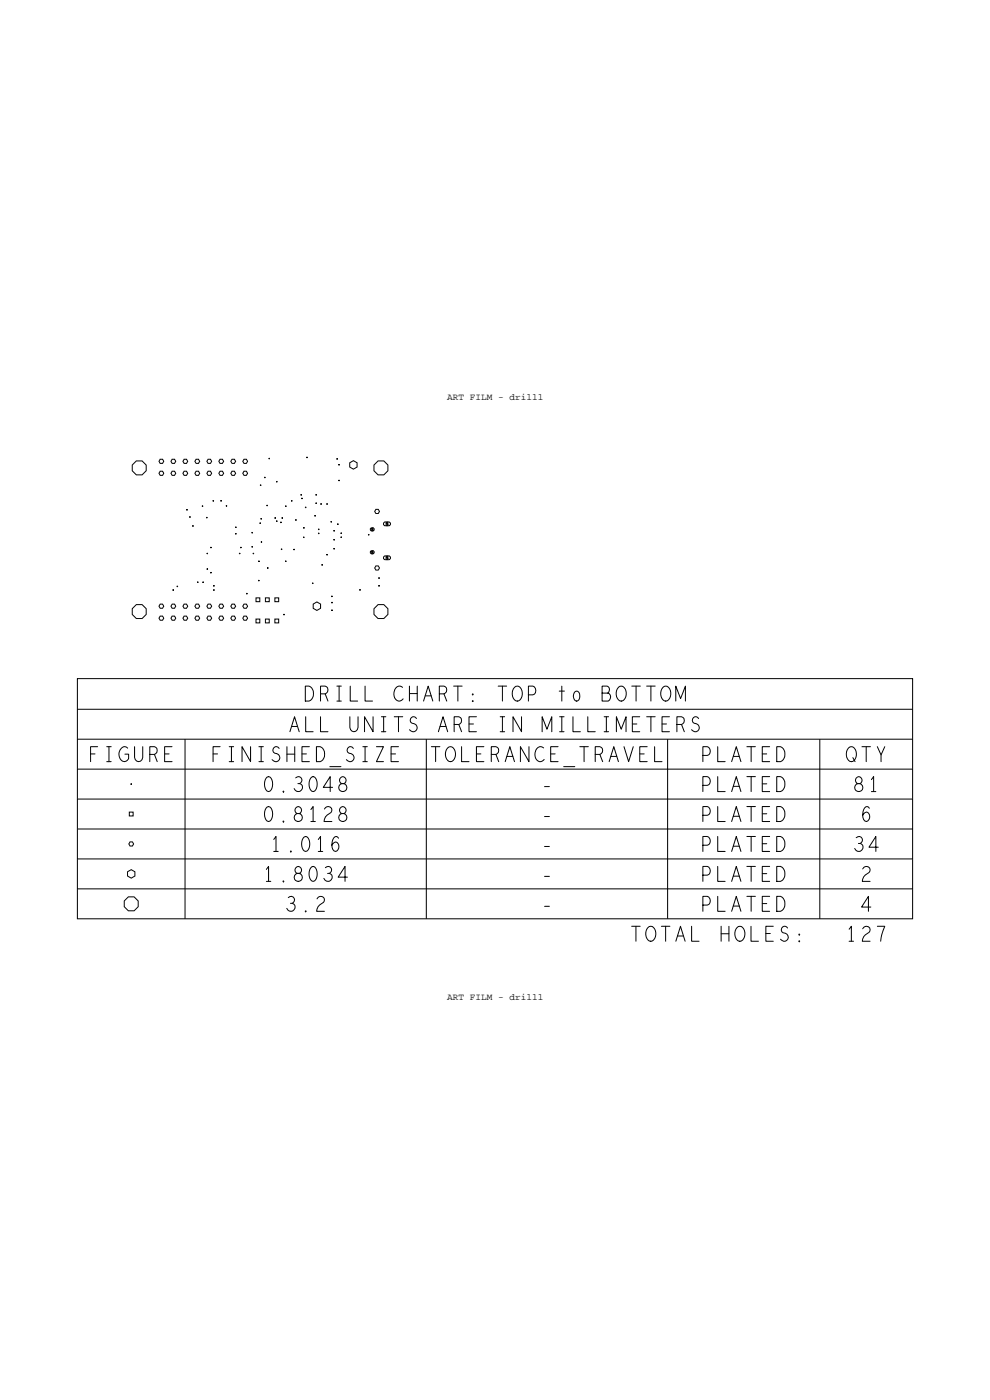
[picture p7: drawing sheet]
<svg xmlns="http://www.w3.org/2000/svg" width="210mm" height="297mm" viewBox="0 0 210 297" stroke-linecap="round" stroke-linejoin="round" font-family="sans-serif">
<defs><g id="words">
<g font-size="3.2">
<text x="83.5" y="148.7">CHART:</text>
<text x="118.3" y="148.7">to</text>
<text x="93.2" y="155.2">ARE</text>
<text x="18.8" y="161.6">FIGURE</text>
<text x="44.8" y="161.6">FINISHED_SIZE</text>
<text x="114.8" y="167.9">-</text>
<text x="114.8" y="174.3">-</text>
<text x="57.4" y="180.6">1.016</text>
<text x="114.8" y="180.6">-</text>
<text x="114.8" y="187">-</text>
<text x="60.5" y="193.3">3.2</text>
<text x="114.8" y="193.3">-</text>
<text x="152.6" y="199.7">HOLES:</text>
</g>
<g font-size="2">
<text x="94.9" y="84.8">ART FILM - drill1</text>
<text x="94.9" y="212.2">ART FILM - drill1</text>
</g>
</g></defs>
<!-- layer: Nets -->
<g fill="none" stroke="#000" stroke-width=".21">
<path d="M34 97.4h.5l.2 .5-.2 .4h-.5l-.3-.4zM34 100h.5l.2 .4-.2 .4h-.5l-.3-.4zM36.5 97.4h.5l.3 .5-.3 .4h-.5l-.2-.4zM36.5 100h.5l.3 .4-.3 .4h-.5l-.2-.4zM39.1 97.4h.5l.2 .5-.2 .4h-.5l-.3-.4zM39.1 100h.5l.2 .4-.2 .4h-.5l-.3-.4zM41.6 100h.5l.3 .4-.3 .4h-.5l-.3-.4zM41.6 97.4h.5l.3 .5-.3 .4h-.5l-.3-.4zM44.1 100h.5l.3 .4-.3 .4h-.5l-.2-.4zM44.1 97.4h.5l.3 .5-.3 .4h-.5l-.2-.4zM46.7 100h.5l.2 .4-.2 .4h-.5l-.3-.4zM46.7 97.4h.5l.2 .5-.2 .4h-.5l-.3-.4z"/>
<path d="M49.2 97.4h.5l.3 .5-.3 .4h-.5l-.2-.4zM49.2 100h.5l.3 .4-.3 .4h-.5l-.2-.4zM51.8 97.4h.5l.2 .5-.2 .4h-.5l-.3-.4zM51.8 100h.5l.2 .4-.2 .4h-.5l-.3-.4zM57 97.3h.3M57.1 97.1v.3M65 97h.3M65.1 96.9v.3M71.4 97.4h.3M71.5 97.2v.3M71.8 98.6h.3M71.9 98.4v.3"/>
<path d="M74.2 98.2l.8-.5 .7 .5v.9l-.7 .4-.8-.4zM39.5 108.2h.3M39.7 108v.3M40.1 109.7h.3M40.3 109.5v.3M40.8 111.6h.3M40.9 111.4v.3M42.8 107.4h.3M43 107.2v.3M43.7 109.8h.3M43.8 117.4h.3M43.9 109.7v.3"/>
<path d="M44 117.3v.3M44.6 116.2h.3M44.7 116v.3M45.1 106.2h.3M45.2 106.1v.3M46.7 106.2h.3M46.9 106.1v.3M47.9 107.3h.3M48 107.2v.3M49.9 111.9h.3M49.9 113.2h.3M50 111.7v.3"/>
<path d="M50 113.1v.3M50.7 117.4h.3M50.8 117.3v.3M50.9 116.2h.3M51.1 116v.3M53.3 113h.4M53.3 116h.4M53.5 112.9v.3M53.5 115.8v.4M53.6 117.4h.3M53.8 117.3v.3M54.8 119.1h.3"/>
<path d="M54.9 118.9v.3M55 111h.4M55.1 102.9h.3M55.2 110.8v.3M55.3 110.1h.3M55.3 102.8v.3M55.3 115h.3M55.4 109.9v.3M55.5 114.8v.3M56 101.3h.3M56.2 101.1v.3M56.5 107.2h.3"/>
<path d="M56.7 107.1v.3M58.2 109.9h.3M58.4 109.7v.3M58.6 110.6h.3M58.6 102.2h.3M58.7 102v.3M58.7 110.4v.3M59.4 110.8h.3M59.6 116.5h.3M59.6 110.7v.3M59.7 109.9h.3M59.7 116.4v.3"/>
<path d="M59.9 109.7v.3M60.5 119.1h.3M60.5 107.4h.3M60.6 118.9v.3M60.6 107.2v.3M61.7 106.2h.3M61.9 106.1v.3M62.2 116.6h.3M62.4 116.4v.3M62.6 110.3h.3M62.8 110.2v.3M63.7 105h.3"/>
<path d="M63.9 104.8v.3M63.9 105.7h.3M64 105.6v.3M64.3 114h.3M64.3 112h.3M64.4 113.8v.3M64.5 111.8v.3M64.7 107.6h.3M64.8 107.5v.3M66.7 109.4h.3M66.8 109.3v.3M66.9 105h.3"/>
<path d="M66.9 106.8h.3M67.1 104.8v.3M67.1 106.6v.3M67.4 113.2h.4M67.4 112.3h.4M67.6 112.2v.3M67.6 113v.3M68 106.9h.3M68.1 106.8v.3M68.2 119.8h.3M68.3 119.7v.3M69.2 117.7h.3"/>
<path d="M69.2 106.9h.3M69.4 106.8v.3M69.4 117.5v.3M70.1 110.7h.3M70.3 110.5v.3M70.7 116.4h.3M70.7 114.5h.3M70.7 112.6h.3M70.9 112.4v.3M70.9 114.4v.3M70.9 116.3v.3M71.5 111.2h.3"/>
<path d="M71.7 111v.4M71.8 101.9h.3M71.9 101.8v.3M72.2 113.1h.3M72.2 114h.3M72.4 113v.3M72.4 113.8v.3M78.1 113.4h.3M78.2 113.3v.3M79 112.1v.1M79 116.9v.2M79.1 112l-.3 .1 .3 .2"/>
<path d="M79.1 116.9l-.3 .1 .3 .1M79.7 108.1h.5l.3 .4-.3 .4h-.5l-.2-.4zM81.5 110.8h1.2l.1 .5-.4 .2h-.9l-.1-.2zM81.5 118h1.2l.1 .5-.4 .2h-.9l-.1-.2zM82.1 110.9h-.2v.2h.4v-.2l-.2-.1v.3M82.1 118.1h-.2v.2h.4v-.2l-.2-.1v.3M34 128.2h.5l.2 .4-.2 .4h-.5l-.3-.4zM34 130.7h.5l.2 .4-.2 .5h-.5l-.3-.5zM36.5 128.2h.5l.3 .4-.3 .4h-.5l-.2-.4zM36.5 130.7h.5l.3 .4-.3 .5h-.5l-.2-.5zM36.6 125.2h.3M36.7 125v.3"/>
<path d="M37.5 124.4h.3M37.6 124.3v.3M39.1 128.2h.5l.2 .4-.2 .4h-.5l-.3-.4zM39.1 130.7h.5l.2 .4-.2 .5h-.5l-.3-.5zM41.6 128.2h.5l.3 .4-.3 .4h-.5l-.3-.4zM41.6 130.7h.5l.3 .4-.3 .5h-.5l-.3-.5zM41.8 123.5h.3M41.9 123.4v.3M42.9 123.5h.3M43.1 123.4v.3M43.8 120.7h.3M44 120.6v.3"/>
<path d="M44.1 128.2h.5l.3 .4-.3 .4h-.5l-.2-.4zM44.1 130.7h.5l.3 .4-.3 .5h-.5l-.2-.5zM44.6 121.5h.3M44.7 121.3v.3M45.2 124.3h.3M45.2 125.2h.3M45.4 124.1v.3M45.4 125v.3M46.7 128.2h.5l.2 .4-.2 .4h-.5l-.3-.4zM46.7 130.7h.5l.2 .4-.2 .5h-.5l-.3-.5zM49.2 130.7h.5l.3 .4-.3 .5h-.5l-.2-.5zM49.2 128.2h.5l.3 .4-.3 .4h-.5l-.2-.4z"/>
<path d="M51.8 128.2h.5l.2 .4-.2 .4h-.5l-.3-.4zM51.8 130.7h.5l.2 .4-.2 .5h-.5l-.3-.5zM52.2 125.9h.3M52.4 125.8v.3M54.3 126.8h.8v.8h-.8zM54.3 131.3h.8v.8h-.8zM54.7 123.2h.4M54.9 123v.3M56.3 126.8h.8v.8h-.8zM56.3 131.3h.8v.8h-.8zM56.7 120.5h.3M56.8 120.3v.3"/>
<path d="M58.3 126.8h.8v.8h-.8zM58.3 131.3h.8v.8h-.8zM60.1 130.4h.3M60.2 130.2v.3M66.2 123.7h.3M66.3 123.6v.3M66.4 128.1l.8-.4 .8 .4v1l-.8 .4-.8-.4zM70.2 126.5h.4M70.3 129.5h.3M70.3 127.8h.3M70.4 126.4v.3M70.4 127.7v.3"/>
<path d="M70.4 129.3v.3M76.2 125.1h.3M76.4 125v.3M79.7 120.1h.5l.3 .4-.3 .4h-.5l-.2-.4zM80.2 124.3h.4M80.2 122.6h.4M80.4 122.5v.3M80.4 124.1v.3"/>
<circle cx="29.5" cy="99.3" r="1.6"/>
<circle cx="80.8" cy="99.3" r="1.6"/>
<circle cx="79" cy="112.3" r=".38"/>
<circle cx="79" cy="117.1" r=".38"/>
<circle cx="79" cy="112.5" r=".16"/>
<circle cx="79" cy="117.3" r=".16"/>
<circle cx="82.1" cy="111.3" r=".19"/>
<circle cx="82.1" cy="118.5" r=".19"/>
<circle cx="29.5" cy="129.7" r="1.6"/>
<circle cx="80.8" cy="129.7" r="1.6"/>
</g>
<!-- layer: Text -->
<g fill="none" stroke="#000" stroke-width=".21">
<path d="M20.7 158.4h-1.5v3.2M22.6 158.4h1M23.1 158.4v3.2M27.1 158.7a1.15 1.15 0 0 0-1.3-.1 1.15 1.15 0 0 0-.6 1.2 1.37 1.37 0 0 0 1.6 1.7l.5-.6v-.9h-.8M28.5 158.4v2.3a.87 .87 0 0 0 .9 .9 .87 .87 0 0 0 .9-.9v-2.3M36.5 158.4h-1.6v3.2h1.6M46.7 158.4h-1.5v3.2M48.6 158.4h1M49.1 158.4v3.2M53.1 158.4v3.2l-1.8-3.2v3.2M54.9 158.4h1M55.4 158.4v3.2"/>
<path d="M59.2 158.8a.72 .72 0 0 0-1.1-.2 .72 .72 0 0 0 .2 1.2 .91 .91 0 0 1 1 1.2 .91 .91 0 0 1-1.6 .2M60.9 158.4v3.2M61.5 155.2l1-3.1 1 3.1M61.9 154.1h1.2M62.5 158.4v3.2M64.8 145.6a1.64 1.64 0 0 1 1.6 .9 1.64 1.64 0 0 1-.3 1.9l-.5 .3h-.8zM64.8 152.1v3.1h1.6M65.6 158.4h-1.5v3.2h1.5M67.1 158.4a1.64 1.64 0 0 1 1.7 .9 1.64 1.64 0 0 1-.3 1.9l-.6 .4h-.8zM68 147.2h1a.86 .86 0 0 0 .6-.8 .86 .86 0 0 0-.6-.8h-1v3.1M68 152.1v3.1h1.6M69 147.2l.6 1.5"/>
<path d="M71.5 145.6h.9M71.5 148.7h.9M71.9 145.6v3.1M74.2 152.1v2.2a.87 .87 0 0 0 .9 .9 .87 .87 0 0 0 .8-.9v-2.2M74.3 145.6v3.1h1.6M75 158.8a.72 .72 0 0 0-1.2-.2 .72 .72 0 0 0 .2 1.2 .91 .91 0 0 1 1.1 1.2 .91 .91 0 0 1-1.6 .2M77 158.4h.9M77.4 145.6v3.1h1.6M77.4 158.4v3.2M79.1 152.1v3.1l-1.8-3.1v3.1M79.8 158.4h1.5l-1.5 3.2h1.5M80.9 152.1h1"/>
<path d="M80.9 155.2h1M81.4 152.1v3.1M83.6 152.1h1.8M84.5 158.4h-1.5v3.2h1.5M84.5 152.1v3.1M85.4 145.8a1.1 1.1 0 0 0-1.3-.1 1.1 1.1 0 0 0-.5 1.1 1.29 1.29 0 0 0 .2 1.4 1.29 1.29 0 0 0 1.3 .4l.4-.3M86.9 145.6v3.1M88.3 152.4a.72 .72 0 0 0-1.1-.1 .72 .72 0 0 0 .2 1.1 .91 .91 0 0 1 1.1 1.3 .91 .91 0 0 1-1.6 .1M88.5 145.6v3.1M89.8 148.7l1-3.1 1 3.1M91.5 158.4h1.8M92.4 158.4v3.2"/>
<path d="M93 155.2l1-3.1 1 3.1M93.2 147.2h1a.86 .86 0 0 0 .6-.8 .86 .86 0 0 0-.6-.8h-1v3.1M95 158.7a.94 .94 0 0 1 1-.2 .94 .94 0 0 1 .5 .9 1.69 1.69 0 0 1-.9 2.2 1.76 1.76 0 0 1-.6-2.9zM96.2 145.6h1.8M96.3 153.7h1a.86 .86 0 0 0 .6-.8 .86 .86 0 0 0-.6-.8h-1v3.1M97.1 145.6v3.1M97.9 158.4v3.2h1.6M101.1 152.1h-1.6v3.1h1.6M101.1 159.9h.9M102.6 158.4h-1.5v3.2h1.5M105.7 145.6h1.8M106.1 152.1h.9"/>
<path d="M106.1 155.2h.9M106.6 145.6v3.1M106.6 152.1v3.1M109.1 145.8a.94 .94 0 0 1 1-.2 .94 .94 0 0 1 .6 .9 1.69 1.69 0 0 1-1 2.2 1.76 1.76 0 0 1-.6-2.9zM110.6 152.1v3.1l-1.8-3.1v3.1M112.1 147.4h.9a1 1 0 0 0 .7-.9 1 1 0 0 0-.7-.9h-.9v3.1M112.2 158.4v3.2l-1.8-3.2v3.2M115 155.2v-3.1l1 2.6 1-2.6v3.1M115.3 158.7a1.1 1.1 0 0 0-1.2-.2 1.1 1.1 0 0 0-.6 1.2 1.29 1.29 0 0 0 .2 1.4 1.29 1.29 0 0 0 1.3 .4l.4-.4M116.8 159.9h1M118.4 158.4h-1.6v3.2h1.6M118.7 152.1h.9"/>
<path d="M118.7 155.2h.9M119.2 145.6v3.1M119.2 152.1v3.1M121.5 152.1v3.1h1.6M123 158.4h1.8M123.9 158.4v3.2M124.7 152.1v3.1h1.6M127.7 147h1.2a.93 .93 0 0 1 .6 .9 .93 .93 0 0 1-.5 .8h-1.3v-3.1h1.1a.85 .85 0 0 1 .1 1.4M128.1 152.1h1M128.1 155.2h1M128.6 152.1v3.1M130.7 155.2v-3.1l1.1 2.6 1-2.6v3.1"/>
<path d="M131.2 145.8a.94 .94 0 0 1 1-.2 .94 .94 0 0 1 .6 .9 1.69 1.69 0 0 1-1 2.2 1.76 1.76 0 0 1-.6-2.9zM132.4 158.4l.9 3.2 1-3.2M134 145.6h1.8M134.1 153.6h1M134.9 145.6v3.1M135.7 152.1h-1.6v3.1h1.6M135.7 159.9h1M137.2 145.6h1.8M137.2 152.1h1.8M137.3 158.4h-1.6v3.2h1.6M138.1 145.6v3.1M138.1 152.1v3.1"/>
<path d="M138.9 158.4v3.2h1.5M140.4 153.6h1M140.6 145.8a.94 .94 0 0 1 1-.2 .94 .94 0 0 1 .6 .9 1.69 1.69 0 0 1-1 2.2 1.76 1.76 0 0 1-.6-2.9zM142 152.1h-1.6v3.1h1.6M143.3 148.7v-3.1l1.1 2.6 1-2.6v3.1M143.6 153.7h1a.86 .86 0 0 0 .6-.8 .86 .86 0 0 0-.6-.8h-1v3.1M144.6 153.7l.6 1.5M148.2 152.4a.72 .72 0 0 0-1.2-.1 .72 .72 0 0 0 .2 1.1 .91 .91 0 0 1 1.1 1.3 .91 .91 0 0 1-1.6 .1M152.2 158.4v3.2h1.6M158.4 158.4h1.8M159.3 158.4v3.2M161.7 159.9h.9"/>
<path d="M163.3 158.4h-1.6v3.2h1.6M164.8 158.4a1.64 1.64 0 0 1 1.6 .9 1.64 1.64 0 0 1-.3 1.9l-.5 .4h-.8zM180 158.7a.94 .94 0 0 1 1-.2 .94 .94 0 0 1 .6 .9 1.69 1.69 0 0 1-1 2.2 1.76 1.76 0 0 1-.6-2.9zM182.8 158.4h1.8M183.7 158.4v3.2M186.1 158.4l.8 1.8v1.4M187.7 158.4l-.8 1.8M31.8 160h1a.86 .86 0 0 0 .5-.8 .86 .86 0 0 0-.5-.8h-1v3.2M56.7 164.9a.71 .71 0 0 1 1 .5l.1 .9a1.54 1.54 0 0 1-.8 1.6 1.8 1.8 0 0 1-.7-2.5zM56.7 171.2a.71 .71 0 0 1 1 .6l.1 .9a1.54 1.54 0 0 1-.8 1.6 1.8 1.8 0 0 1-.7-2.5zM58.1 178.1l.4-.6v3.1M60 167.9l.2 .1z"/>
<path d="M60 174.2l.2 .1zM62.7 171.5a.73 .73 0 0 0 0 .8 .73 .73 0 0 0 .8 .3 .86 .86 0 0 1 .5 1.3 .86 .86 0 0 1-1.4 0 .86 .86 0 0 1 .5-1.3 .72 .72 0 0 0 .8-.9 .72 .72 0 0 0-1.2-.2zM62.7 165a.76 .76 0 0 1 1.2 .1 .76 .76 0 0 1-.4 1.1M63.2 166.2a.88 .88 0 0 1 .9 .8 .88 .88 0 0 1-.7 1 .88 .88 0 0 1-1-.7M64.5 177.6a.71 .71 0 0 1 1.1 .5l.1 .9a1.54 1.54 0 0 1-.9 1.6 1.8 1.8 0 0 1-.7-2.5zM65.9 171.7l.5-.6v3.2M65.9 174.3h1M66.1 164.9a.71 .71 0 0 1 1 .5l.2 .9a1.54 1.54 0 0 1-.9 1.6 1.8 1.8 0 0 1-.7-2.5zM67.5 178.1l.5-.6v3.1M68.8 171.6a.8 .8 0 0 1 1.2-.4 .8 .8 0 0 1 .2 1.2 2.12 2.12 0 0 0-1.5 1.9h1.7M70.6 167h-2l1.4-2.2v3.1M71.8 177.8l-.5-.3a1.94 1.94 0 0 0-.7 2.7l.3 .3a.94 .94 0 0 0 1-.5 .94 .94 0 0 0-.2-1.1l-.2-.2a.83 .83 0 0 0-1.1 .6"/>
<path d="M72.1 165.1a.73 .73 0 0 0 0 .9 .73 .73 0 0 0 .8 .2 .86 .86 0 0 1 .5 1.4 .86 .86 0 0 1-1.4 0 .86 .86 0 0 1 .5-1.4 .72 .72 0 0 0 .9-.9 .72 .72 0 0 0-1.3-.2zM72.1 171.5a.73 .73 0 0 0 0 .8 .73 .73 0 0 0 .8 .3 .86 .86 0 0 1 .5 1.3 .86 .86 0 0 1-1.4 0 .86 .86 0 0 1 .5-1.3 .72 .72 0 0 0 .9-.9 .72 .72 0 0 0-1.3-.2zM104.2 160h1a.86 .86 0 0 0 .6-.8 .86 .86 0 0 0-.6-.8h-1v3.2M105.2 160l.6 1.6M107.2 161.6l.9-3.2 1 3.2M107.5 160.5h1.3M119.6 162.6h2.3M126.3 160h.9a.86 .86 0 0 0 .6-.8 .86 .86 0 0 0-.6-.8h-.9v3.2M127.2 160l.6 1.6M129.2 161.6l1-3.2 1 3.2M129.6 160.5h1.2M149.1 160.3h.9a1 1 0 0 0 .7-1 1 1 0 0 0-.7-.9h-.9v3.2"/>
<path d="M149.1 166.6h.9a1 1 0 0 0 .7-.9 1 1 0 0 0-.7-.9h-.9v3.1M149.1 173h.9a1 1 0 0 0 .7-1 1 1 0 0 0-.7-.9h-.9v3.2M149.1 179.3h.9a1 1 0 0 0 .7-.9 1 1 0 0 0-.7-.9h-.9v3.1M152.2 164.8v3.1h1.6M152.2 171.1v3.2h1.6M152.2 177.5v3.1h1.6M155.2 161.6l1-3.2 1 3.2M155.2 167.9l1-3.1 1 3.1M155.2 174.3l1-3.2 1 3.2M155.6 160.5h1.2M155.6 166.8h1.2M155.6 173.2h1.2"/>
<path d="M155.6 179.5h1.2M158.4 164.8h1.8M158.4 171.1h1.8M158.4 177.5h1.8M159.3 164.8v3.1M159.3 171.1v3.2M159.3 177.5v3.1M161.7 166.3h.9M161.7 172.6h.9M161.7 179h.9M163.3 164.8h-1.6v3.1h1.6M163.3 171.1h-1.6v3.2h1.6"/>
<path d="M163.3 177.5h-1.6v3.1h1.6M164.8 164.8a1.64 1.64 0 0 1 1.6 .9 1.64 1.64 0 0 1-.3 1.9l-.5 .3h-.8zM164.8 171.1a1.64 1.64 0 0 1 1.6 .9 1.64 1.64 0 0 1-.3 1.9l-.5 .4h-.8zM164.8 177.5a1.64 1.64 0 0 1 1.6 .9 1.64 1.64 0 0 1-.3 1.9l-.5 .3h-.8zM180.9 160.7l.5 .9M181.6 165.1a.73 .73 0 0 0 0 .9 .73 .73 0 0 0 .8 .2 .86 .86 0 0 1 .5 1.4 .86 .86 0 0 1-1.4 0 .86 .86 0 0 1 .5-1.4 .72 .72 0 0 0 .8-.9 .72 .72 0 0 0-1.2-.2zM181.6 177.7a.76 .76 0 0 1 1.2 .1 .76 .76 0 0 1-.4 1.1M182.1 178.9a.88 .88 0 0 1 .9 .8 .88 .88 0 0 1-.7 1 .88 .88 0 0 1-1-.7M184.4 171.5l-.5-.4a1.94 1.94 0 0 0-.7 2.8l.3 .3a.94 .94 0 0 0 1-.5 .94 .94 0 0 0-.2-1.1l-.2-.2a.83 .83 0 0 0-1.1 .6M184.8 165.4l.5-.6v3.1M184.8 167.9h1M186.3 179.7h-2l1.5-2.2v3.1"/>
<path d="M56.5 184.4l.5-.6v3.2M56.5 187h.9M60 186.9l.2 .1zM61.1 190.4a.76 .76 0 0 1 1.2 .1 .76 .76 0 0 1-.3 1.1M62.7 184.2a.73 .73 0 0 0 0 .8 .73 .73 0 0 0 .8 .3 .86 .86 0 0 1 .5 1.3 .86 .86 0 0 1-1.4 0 .86 .86 0 0 1 .5-1.3 .72 .72 0 0 0 .8-.9 .72 .72 0 0 0-1.2-.2zM66.1 183.9a.71 .71 0 0 1 1 .6l.2 .9a1.54 1.54 0 0 1-.9 1.6 1.8 1.8 0 0 1-.7-2.5zM67.2 190.7a.8 .8 0 0 1 1.2-.5 .8 .8 0 0 1 .2 1.2 2.12 2.12 0 0 0-1.4 1.9h1.6M69 184.1a.76 .76 0 0 1 1.2 0 .76 .76 0 0 1-.4 1.2M69.5 185.3a.88 .88 0 0 1 .9 .8 .88 .88 0 0 1-.7 .9 .88 .88 0 0 1-1-.7M73.7 186.1h-2l1.5-2.3v3.2M134 196.5h1.8M134.9 196.5v3.2"/>
<path d="M137.5 196.8a.94 .94 0 0 1 1-.2 .94 .94 0 0 1 .5 .9 1.69 1.69 0 0 1-1 2.2 1.76 1.76 0 0 1-.5-2.9zM140.3 196.5h1.8M141.2 196.5v3.2M143.4 199.7l.9-3.2 1 3.2M143.7 198.6h1.3M146.7 196.5v3.2h1.6M149.1 185.7h.9a1 1 0 0 0 .7-1 1 1 0 0 0-.7-.9h-.9v3.2M149.1 192h.9a1 1 0 0 0 .7-.9 1 1 0 0 0-.7-.9h-.9v3.1M152.2 183.8v3.2h1.6M152.2 190.2v3.1h1.6M153 196.5v3.2M154.6 196.5v3.2"/>
<path d="M155.2 180.6l1-3.1 1 3.1M155.2 187l1-3.2 1 3.2M155.2 193.3l1-3.1 1 3.1M155.6 185.9h1.2M155.6 192.2h1.2M156.4 196.8a.94 .94 0 0 1 1-.2 .94 .94 0 0 1 .5 .9 1.69 1.69 0 0 1-1 2.2 1.76 1.76 0 0 1-.5-2.9zM158.4 183.8h1.8M158.4 190.2h1.8M159.3 196.5v3.2h1.6M159.3 183.8v3.2M159.3 190.2v3.1M161.7 185.3h.9"/>
<path d="M161.7 191.7h.9M163.3 183.8h-1.6v3.2h1.6M163.3 190.2h-1.6v3.1h1.6M164 196.5h-1.5v3.2h1.5M164.8 183.8a1.64 1.64 0 0 1 1.6 .9 1.64 1.64 0 0 1-.3 1.9l-.5 .4h-.8zM164.8 190.2a1.64 1.64 0 0 1 1.6 .9 1.64 1.64 0 0 1-.3 1.9l-.5 .3h-.8zM167.1 196.9a.72 .72 0 0 0-1.2-.2 .72 .72 0 0 0 .2 1.2 .91 .91 0 0 1 1.1 1.2 .91 .91 0 0 1-1.6 .2M180.1 197.1l.5-.6v3.2M180.1 199.7h1M183 184.3a.8 .8 0 0 1 1.1-.4 .8 .8 0 0 1 .3 1.2 2.12 2.12 0 0 0-1.5 1.9h1.7M183 197a.8 .8 0 0 1 1.1-.4 .8 .8 0 0 1 .3 1.2 2.12 2.12 0 0 0-1.5 1.9h1.7M184.7 192.4h-1.9l1.4-2.2v3.1"/>
<path d="M186.1 196.5h1.6l-.7 1.9-.2 1.3"/>
</g>
<!-- layer: All Others -->
<g fill="none" stroke="#000" stroke-width=".21">
<path d="M16.4 150.5h177.2zM16.4 156.8h177.2zM16.4 144h177.2v50.9h-177.2zM39.3 156.8v38.1zM90.4 156.8v38.1zM141.6 156.8v38.1zM173.9 156.8v38.1zM16.4 169.5h177.2zM16.4 163.2h177.2zM16.4 175.9h177.2zM27.4 172.3h.8v.8h-.8zM27.6 178.6h.5l.2 .4-.2 .5h-.5l-.3-.5z"/>
<path d="M27.7 166.3h.3M27.8 166.2v.3M16.4 182.2h177.2zM16.4 188.6h177.2zM27.1 184.9l.7-.4 .8 .4v.9l-.8 .5-.7-.5z"/>
<circle cx="27.8" cy="191.7" r="1.6"/>
</g>
<use href="#words"/>
</svg>
